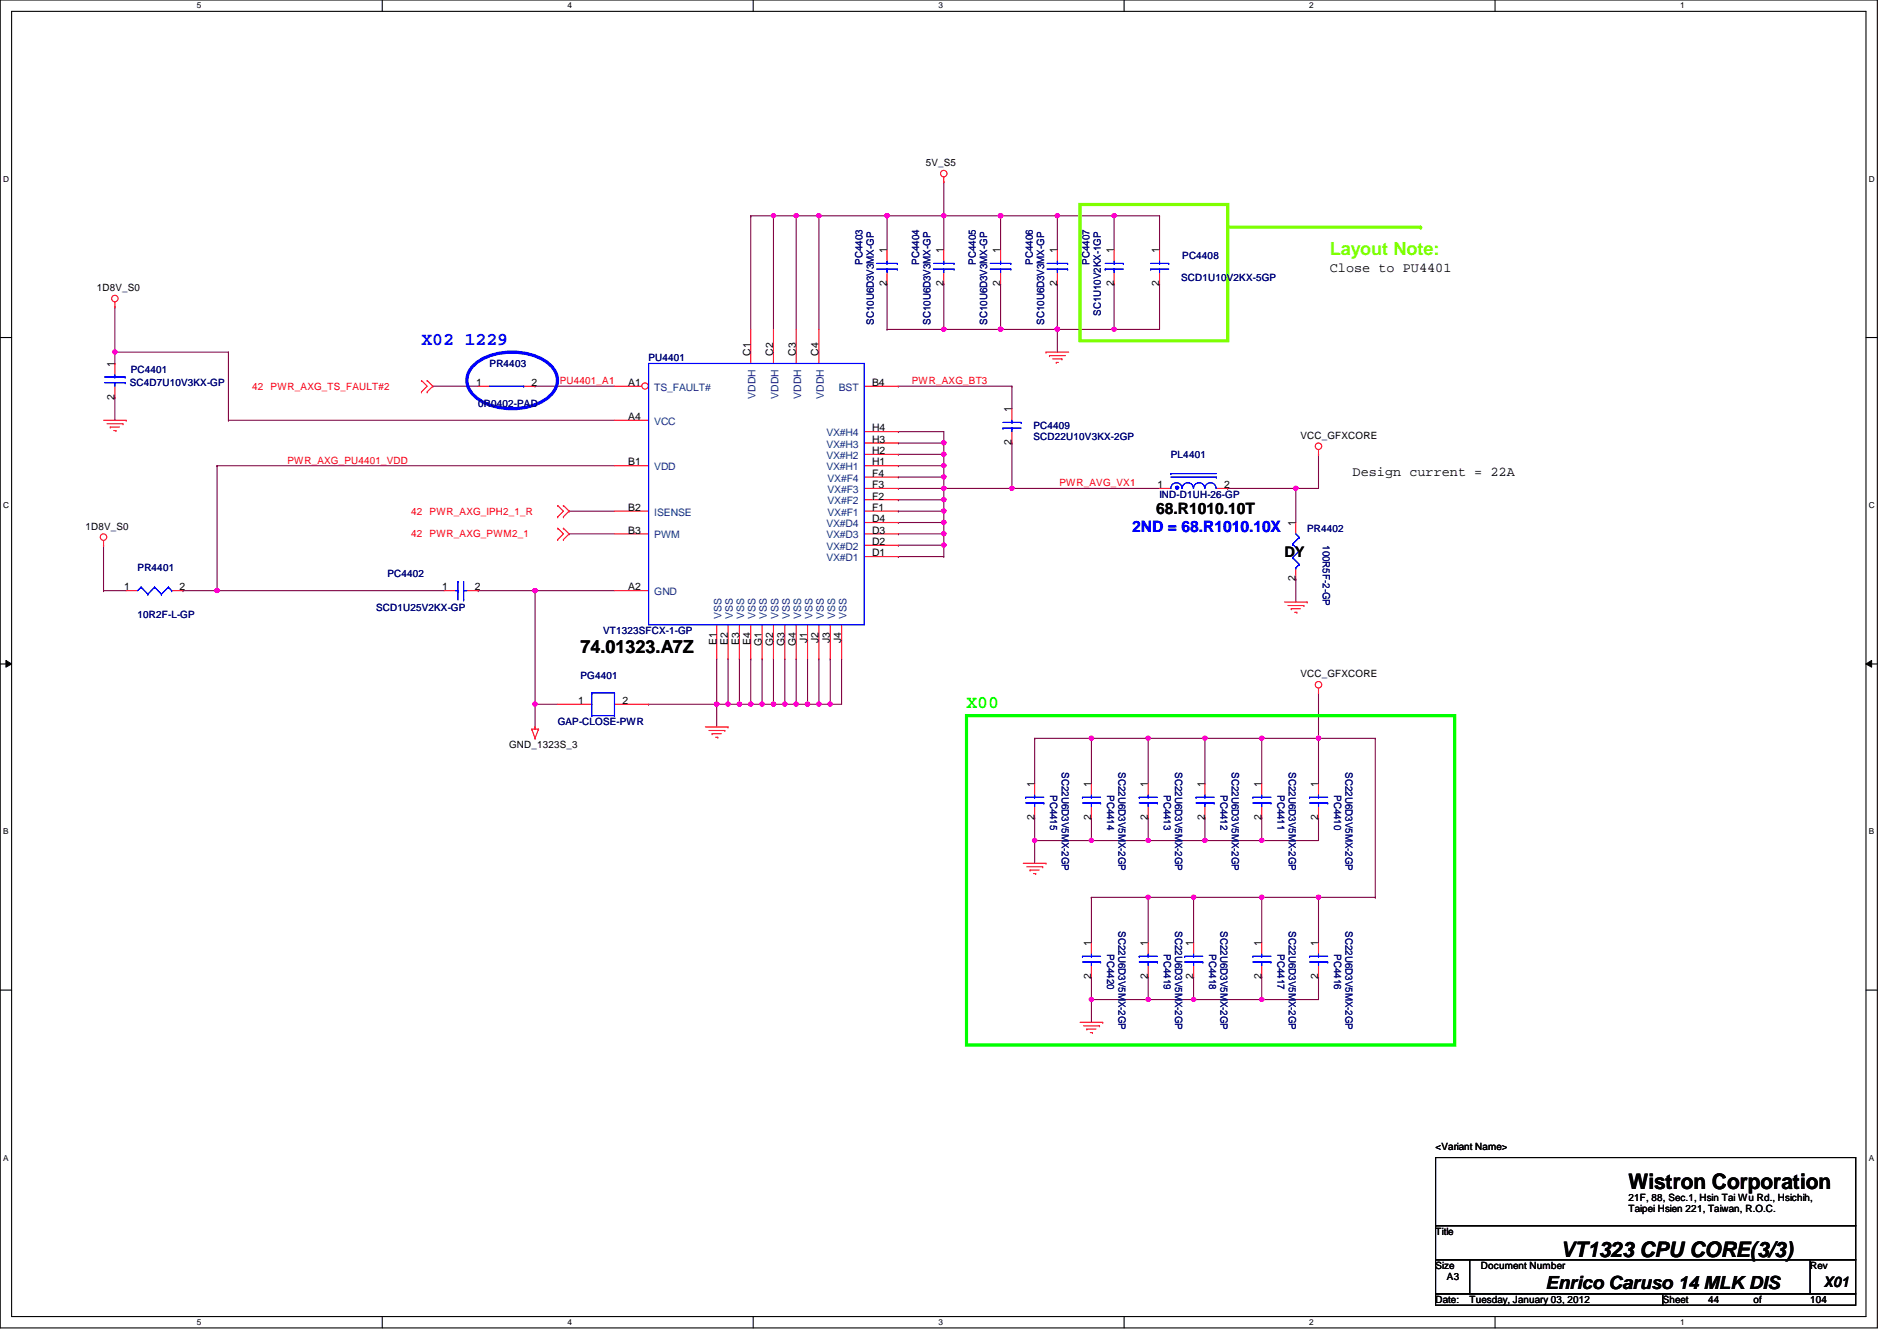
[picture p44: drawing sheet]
<svg xmlns="http://www.w3.org/2000/svg" width="297mm" height="210mm" viewBox="0 0 297 210" stroke-linecap="round" stroke-linejoin="round" font-family="sans-serif">
<defs><g id="words">
<g font-size="3.3">
<text x="255" y="186.1">Wistron Corporation</text>
<text x="244.3" y="196.7">VT1323 CPU CORE(3/3)</text>
</g>
<text font-size="2.8" fill="#80ff00" x="208.2" y="40">Layout Note:</text>
<text font-size="2.8" fill="#00f" x="66" y="53.9">X02 1229</text>
<g font-size="2.8">
<text x="90.9" y="102.2">74.01323.A7Z</text>
<text x="242" y="201.7">Enrico Caruso 14 MLK DIS</text>
</g>
<text font-size="2.8" fill="#0f0" x="151.3" y="110.8">X00</text>
<text font-size="2.5" fill="#00f" x="177.3" y="83.3">2ND = 68.R1010.10X</text>
<text font-size="2.5" x="181.1" y="80.5">68.R1010.10T</text>
<g font-size="2.3">
<text x="201.1" y="87.1">DY</text>
<text x="285.6" y="201.4">X01</text>
</g>
<g font-size="2.1">
<text x="208.2" y="42.5">Close to PU4401</text>
<text x="211.8" y="74.5">Design current = 22A</text>
</g>
<g font-size="1.6">
<text x="144.9" y="26">5V_S5</text>
<text x="138.9" y="39.7" transform="rotate(-90 138.9 39.7)">1</text>
<text x="147.7" y="39.7" transform="rotate(-90 147.7 39.7)">1</text>
<text x="156.6" y="39.7" transform="rotate(-90 156.6 39.7)">1</text>
<text x="165.5" y="39.7" transform="rotate(-90 165.5 39.7)">1</text>
<text x="174.4" y="39.7" transform="rotate(-90 174.4 39.7)">1</text>
<text x="181.5" y="39.7" transform="rotate(-90 181.5 39.7)">1</text>
<text x="15.2" y="45.6">1D8V_S0</text>
<text x="138.9" y="44.8" transform="rotate(-90 138.9 44.8)">2</text>
<text x="147.7" y="44.8" transform="rotate(-90 147.7 44.8)">2</text>
<text x="156.6" y="44.8" transform="rotate(-90 156.6 44.8)">2</text>
<text x="165.5" y="44.8" transform="rotate(-90 165.5 44.8)">2</text>
<text x="174.4" y="44.8" transform="rotate(-90 174.4 44.8)">2</text>
<text x="181.5" y="44.8" transform="rotate(-90 181.5 44.8)">2</text>
<text x="17.9" y="57.4" transform="rotate(-90 17.9 57.4)">1</text>
<text x="117.5" y="55.7" transform="rotate(-90 117.5 55.7)">C1</text>
<text x="121.1" y="55.7" transform="rotate(-90 121.1 55.7)">C2</text>
<text x="124.6" y="55.7" transform="rotate(-90 124.6 55.7)">C3</text>
<text x="128.2" y="55.7" transform="rotate(-90 128.2 55.7)">C4</text>
<text x="17.9" y="62.6" transform="rotate(-90 17.9 62.6)">2</text>
<text x="74.5" y="60.4">1</text>
<text x="83.2" y="60.4">2</text>
<text x="98.4" y="60.4">A1</text>
<text x="98.4" y="65.7">A4</text>
<text x="136.6" y="60.4">B4</text>
<text x="158.4" y="64.6" transform="rotate(-90 158.4 64.6)">1</text>
<text x="136.6" y="67.5">H4</text>
<text x="136.6" y="69.3">H3</text>
<text x="136.6" y="71.1">H2</text>
<text x="158.4" y="69.7" transform="rotate(-90 158.4 69.7)">2</text>
<text x="203.6" y="68.7">VCC_GFXCORE</text>
<text x="98.4" y="72.9">B1</text>
<text x="136.6" y="72.9">H1</text>
<text x="136.6" y="74.6">F4</text>
<text x="136.6" y="76.4">F3</text>
<text x="181.2" y="76.4">1</text>
<text x="191.7" y="76.4">2</text>
<text x="13.4" y="82.9">1D8V_S0</text>
<text x="98.4" y="80">B2</text>
<text x="98.4" y="83.5">B3</text>
<text x="136.6" y="78.2">F2</text>
<text x="136.6" y="80">F1</text>
<text x="136.6" y="81.7">D4</text>
<text x="136.6" y="83.5">D3</text>
<text x="202.9" y="82.3" transform="rotate(-90 202.9 82.3)">1</text>
<text x="136.6" y="85.3">D2</text>
<text x="136.6" y="87.1">D1</text>
<text x="19.4" y="92.4">1</text>
<text x="28.1" y="92.4">2</text>
<text x="69.2" y="92.4">1</text>
<text x="74.3" y="92.4">2</text>
<text x="98.4" y="92.4">A2</text>
<text x="202.9" y="91" transform="rotate(-90 202.9 91)">2</text>
<text x="112.2" y="101" transform="rotate(-90 112.2 101)">E1</text>
<text x="114" y="101" transform="rotate(-90 114 101)">E2</text>
<text x="115.7" y="101" transform="rotate(-90 115.7 101)">E3</text>
<text x="117.5" y="101" transform="rotate(-90 117.5 101)">E4</text>
<text x="119.3" y="101.2" transform="rotate(-90 119.3 101.2)">G1</text>
<text x="121.1" y="101.2" transform="rotate(-90 121.1 101.2)">G2</text>
<text x="122.8" y="101.2" transform="rotate(-90 122.8 101.2)">G3</text>
<text x="124.6" y="101.2" transform="rotate(-90 124.6 101.2)">G4</text>
<text x="126.4" y="100.7" transform="rotate(-90 126.4 100.7)">J1</text>
<text x="128.2" y="100.7" transform="rotate(-90 128.2 100.7)">J2</text>
<text x="130" y="100.7" transform="rotate(-90 130 100.7)">J3</text>
<text x="131.7" y="100.7" transform="rotate(-90 131.7 100.7)">J4</text>
<text x="203.6" y="106">VCC_GFXCORE</text>
<text x="90.5" y="110.2">1</text>
<text x="97.4" y="110.2">2</text>
<text x="79.7" y="117">GND_1323S_3</text>
<text x="162" y="123.2" transform="rotate(-90 162 123.2)">1</text>
<text x="170.9" y="123.2" transform="rotate(-90 170.9 123.2)">1</text>
<text x="179.7" y="123.2" transform="rotate(-90 179.7 123.2)">1</text>
<text x="188.6" y="123.2" transform="rotate(-90 188.6 123.2)">1</text>
<text x="197.5" y="123.2" transform="rotate(-90 197.5 123.2)">1</text>
<text x="206.4" y="123.2" transform="rotate(-90 206.4 123.2)">1</text>
<text x="162" y="128.4" transform="rotate(-90 162 128.4)">2</text>
<text x="170.9" y="128.4" transform="rotate(-90 170.9 128.4)">2</text>
<text x="179.7" y="128.4" transform="rotate(-90 179.7 128.4)">2</text>
<text x="188.6" y="128.4" transform="rotate(-90 188.6 128.4)">2</text>
<text x="197.5" y="128.4" transform="rotate(-90 197.5 128.4)">2</text>
<text x="206.4" y="128.4" transform="rotate(-90 206.4 128.4)">2</text>
<text x="170.9" y="148.1" transform="rotate(-90 170.9 148.1)">1</text>
<text x="179.7" y="148.1" transform="rotate(-90 179.7 148.1)">1</text>
<text x="186.9" y="148.1" transform="rotate(-90 186.9 148.1)">1</text>
<text x="197.5" y="148.1" transform="rotate(-90 197.5 148.1)">1</text>
<text x="206.4" y="148.1" transform="rotate(-90 206.4 148.1)">1</text>
<text x="170.9" y="153.2" transform="rotate(-90 170.9 153.2)">2</text>
<text x="179.7" y="153.2" transform="rotate(-90 179.7 153.2)">2</text>
<text x="186.9" y="153.2" transform="rotate(-90 186.9 153.2)">2</text>
<text x="197.5" y="153.2" transform="rotate(-90 197.5 153.2)">2</text>
<text x="206.4" y="153.2" transform="rotate(-90 206.4 153.2)">2</text>
<text x="224.8" y="180">&lt;Variant Name&gt;</text>
<text x="255" y="188">21F, 88, Sec.1, Hsin Tai Wu Rd., Hsichih,</text>
<text x="255" y="189.8">Taipei Hsien 221, Taiwan, R.O.C.</text>
<text x="224.8" y="193.3">Title</text>
<text x="224.8" y="198.6">Size</text>
<text x="224.8" y="204">Date:</text>
<text x="226.6" y="200.4">A3</text>
<text x="230.1" y="204">Tuesday, January 03, 2012</text>
<text x="231.9" y="198.6">Document Number</text>
<text x="260.3" y="204">Sheet</text>
<text x="267.5" y="204">44</text>
<text x="274.6" y="204">of</text>
<text x="283.5" y="198.6">Rev</text>
<text x="283.5" y="204">104</text>
</g>
<g font-size="1.6" fill="#000080">
<text x="135" y="41.4" transform="rotate(-90 135 41.4)">PC4403</text>
<text x="143.9" y="41.4" transform="rotate(-90 143.9 41.4)">PC4404</text>
<text x="152.8" y="41.4" transform="rotate(-90 152.8 41.4)">PC4405</text>
<text x="161.7" y="41.4" transform="rotate(-90 161.7 41.4)">PC4406</text>
<text x="170.6" y="41.4" transform="rotate(-90 170.6 41.4)">PC4407</text>
<text x="185.1" y="40.6">PC4408</text>
<text x="185" y="43.9">SCD1U10V2KX-5GP</text>
<text x="136.8" y="50.8" transform="rotate(-90 136.8 50.8)">SC10U6D3V3MX-GP</text>
<text x="145.7" y="50.8" transform="rotate(-90 145.7 50.8)">SC10U6D3V3MX-GP</text>
<text x="154.6" y="50.8" transform="rotate(-90 154.6 50.8)">SC10U6D3V3MX-GP</text>
<text x="163.5" y="50.8" transform="rotate(-90 163.5 50.8)">SC10U6D3V3MX-GP</text>
<text x="172.4" y="49.4" transform="rotate(-90 172.4 49.4)">SC1U10V2KX-1GP</text>
<text x="20.5" y="58.3">PC4401</text>
<text x="76.7" y="57.4">PR4403</text>
<text x="101.6" y="56.6">PU4401</text>
<text x="20.3" y="60.5">SC4D7U10V3KX-GP</text>
<text x="74.9" y="63.7">0R0402-PAD</text>
<text x="161.8" y="67.2">PC4409</text>
<text x="161.8" y="68.8">SCD22U10V3KX-2GP</text>
<text x="183.3" y="71.7">PL4401</text>
<text x="181.6" y="77.9">IND-D1UH-26-GP</text>
<text x="204.7" y="83.2">PR4402</text>
<text x="21.5" y="89.5">PR4401</text>
<text x="207.1" y="85.3" transform="rotate(90 207.1 85.3)">100R5F-2-GP</text>
<text x="58.9" y="95.7">SCD1U25V2KX-GP</text>
<text x="60.7" y="90.3">PC4402</text>
<text x="21.5" y="96.7">10R2F-L-GP</text>
<text x="94.4" y="99.2">VT1323SFCX-1-GP</text>
<text x="90.9" y="106.3">PG4401</text>
<text x="87.3" y="113.5">GAP-CLOSE-PWR</text>
<text x="164.5" y="124.5" transform="rotate(90 164.5 124.5)">PC4415</text>
<text x="166.2" y="120.9" transform="rotate(90 166.2 120.9)">SC22U6D3V5MX-2GP</text>
<text x="173.4" y="124.5" transform="rotate(90 173.4 124.5)">PC4414</text>
<text x="175.1" y="120.9" transform="rotate(90 175.1 120.9)">SC22U6D3V5MX-2GP</text>
<text x="182.2" y="124.5" transform="rotate(90 182.2 124.5)">PC4413</text>
<text x="184" y="120.9" transform="rotate(90 184 120.9)">SC22U6D3V5MX-2GP</text>
<text x="191.1" y="124.5" transform="rotate(90 191.1 124.5)">PC4412</text>
<text x="192.9" y="120.9" transform="rotate(90 192.9 120.9)">SC22U6D3V5MX-2GP</text>
<text x="200" y="124.5" transform="rotate(90 200 124.5)">PC4411</text>
<text x="201.8" y="120.9" transform="rotate(90 201.8 120.9)">SC22U6D3V5MX-2GP</text>
<text x="208.9" y="124.5" transform="rotate(90 208.9 124.5)">PC4410</text>
<text x="210.7" y="120.9" transform="rotate(90 210.7 120.9)">SC22U6D3V5MX-2GP</text>
<text x="173.4" y="149.4" transform="rotate(90 173.4 149.4)">PC4420</text>
<text x="175.1" y="145.8" transform="rotate(90 175.1 145.8)">SC22U6D3V5MX-2GP</text>
<text x="182.2" y="149.4" transform="rotate(90 182.2 149.4)">PC4419</text>
<text x="184" y="145.8" transform="rotate(90 184 145.8)">SC22U6D3V5MX-2GP</text>
<text x="189.4" y="149.4" transform="rotate(90 189.4 149.4)">PC4418</text>
<text x="191.1" y="145.8" transform="rotate(90 191.1 145.8)">SC22U6D3V5MX-2GP</text>
<text x="200" y="149.4" transform="rotate(90 200 149.4)">PC4417</text>
<text x="201.8" y="145.8" transform="rotate(90 201.8 145.8)">SC22U6D3V5MX-2GP</text>
<text x="208.9" y="149.4" transform="rotate(90 208.9 149.4)">PC4416</text>
<text x="210.7" y="145.8" transform="rotate(90 210.7 145.8)">SC22U6D3V5MX-2GP</text>
</g>
<g font-size="1.6" fill="#f00">
<text x="39.5" y="61">42</text>
<text x="42.4" y="61">PWR_AXG_TS_FAULT#2</text>
<text x="87.7" y="60.1">PU4401_A1</text>
<text x="142.8" y="60.1">PWR_AXG_BT3</text>
<text x="45" y="72.6">PWR_AXG_PU4401_VDD</text>
<text x="165.9" y="76.1">PWR_AVG_VX1</text>
<text x="64.4" y="80.6">42</text>
<text x="67.3" y="80.6">PWR_AXG_IPH2_1_R</text>
<text x="64.4" y="84.1">42</text>
<text x="67.3" y="84.1">PWR_AXG_PWM2_1</text>
</g>
<g font-size="1.6" fill="#004080">
<text x="102.4" y="61.2">TS_FAULT#</text>
<text x="118.3" y="62.4" transform="rotate(-90 118.3 62.4)">VDDH</text>
<text x="121.9" y="62.4" transform="rotate(-90 121.9 62.4)">VDDH</text>
<text x="125.4" y="62.4" transform="rotate(-90 125.4 62.4)">VDDH</text>
<text x="129" y="62.4" transform="rotate(-90 129 62.4)">VDDH</text>
<text x="131.4" y="61.2">BST</text>
<text x="102.4" y="66.5">VCC</text>
<text x="129.4" y="68.3">VX#H4</text>
<text x="129.4" y="70.1">VX#H3</text>
<text x="129.4" y="71.8">VX#H2</text>
<text x="102.4" y="73.6">VDD</text>
<text x="129.4" y="73.6">VX#H1</text>
<text x="129.6" y="75.4">VX#F4</text>
<text x="129.6" y="77.2">VX#F3</text>
<text x="102.4" y="80.7">ISENSE</text>
<text x="129.4" y="82.5">VX#D4</text>
<text x="129.6" y="79">VX#F2</text>
<text x="129.6" y="80.7">VX#F1</text>
<text x="102.4" y="84.3">PWM</text>
<text x="129.4" y="84.3">VX#D3</text>
<text x="129.4" y="86.1">VX#D2</text>
<text x="129.4" y="87.8">VX#D1</text>
<text x="102.4" y="93.2">GND</text>
<text x="113" y="96.9" transform="rotate(-90 113 96.9)">VSS</text>
<text x="114.8" y="96.9" transform="rotate(-90 114.8 96.9)">VSS</text>
<text x="116.5" y="96.9" transform="rotate(-90 116.5 96.9)">VSS</text>
<text x="118.3" y="96.9" transform="rotate(-90 118.3 96.9)">VSS</text>
<text x="120.1" y="96.9" transform="rotate(-90 120.1 96.9)">VSS</text>
<text x="121.9" y="96.9" transform="rotate(-90 121.9 96.9)">VSS</text>
<text x="123.7" y="96.9" transform="rotate(-90 123.7 96.9)">VSS</text>
<text x="125.4" y="96.9" transform="rotate(-90 125.4 96.9)">VSS</text>
<text x="127.2" y="96.9" transform="rotate(-90 127.2 96.9)">VSS</text>
<text x="129" y="96.9" transform="rotate(-90 129 96.9)">VSS</text>
<text x="130.8" y="96.9" transform="rotate(-90 130.8 96.9)">VSS</text>
<text x="132.5" y="96.9" transform="rotate(-90 132.5 96.9)">VSS</text>
</g>
<g font-size="1.3">
<text x="30.8" y="1.3">5</text>
<text x="88.9" y="1.3">4</text>
<text x="146.9" y="1.3">3</text>
<text x="205" y="1.3">2</text>
<text x="263.1" y="1.3">1</text>
<text x=".5" y="28.4">D</text>
<text x="292.6" y="28.4">D</text>
<text x=".5" y="79.5">C</text>
<text x="292.6" y="79.5">C</text>
<text x=".5" y="130.6">B</text>
<text x="292.6" y="130.6">B</text>
<text x=".5" y="181.7">A</text>
<text x="292.6" y="181.7">A</text>
<text x="30.8" y="207.4">5</text>
<text x="88.9" y="207.4">4</text>
<text x="146.9" y="207.4">3</text>
<text x="205" y="207.4">2</text>
<text x="263.1" y="207.4">1</text>
</g>
</g></defs>
<path d="M0 0h294v207.9h-294zM1.8 1.8h290.4v204.3h-290.4z" fill="none" stroke="#000" stroke-width=".17"/>
<g fill="#fff">
<path d="M30.8 .2h.7v1.4h-.7z"/>
<path d="M30.8 206.2h.7v1.4h-.7z"/>
</g>
<path d="M59.9 0v1.8M59.9 206.1v1.8" fill="none" stroke="#000" stroke-width=".17"/>
<g fill="#fff">
<path d="M88.9 .2h.6v1.4h-.6z"/>
<path d="M88.9 206.2h.6v1.4h-.6z"/>
</g>
<path d="M117.9 0v1.8M117.9 206.1v1.8" fill="none" stroke="#000" stroke-width=".17"/>
<g fill="#fff">
<path d="M146.9 .2h.7v1.4h-.7z"/>
<path d="M146.9 206.2h.7v1.4h-.7z"/>
</g>
<path d="M176 0v1.8M176 206.1v1.8" fill="none" stroke="#000" stroke-width=".17"/>
<g fill="#fff">
<path d="M205 .2h.7v1.4h-.7z"/>
<path d="M205 206.2h.7v1.4h-.7z"/>
</g>
<path d="M234.1 0v1.8M234.1 206.1v1.8" fill="none" stroke="#000" stroke-width=".17"/>
<g fill="#fff">
<path d="M263.1 .2h.7v1.4h-.7z"/>
<path d="M263.1 206.2h.7v1.4h-.7z"/>
<path d="M.5 27.3h.9v1.4h-.9z"/>
<path d="M292.6 27.3h.9v1.4h-.9z"/>
<path d="M.5 78.4h.9v1.4h-.9z"/>
<path d="M292.6 78.4h.9v1.4h-.9z"/>
</g>
<path d="M0 52.8h1.8M292.2 52.8h1.8" fill="none" stroke="#000" stroke-width=".17"/>
<g fill="#fff">
<path d="M.5 129.5h.8v1.4h-.8z"/>
<path d="M292.6 129.5h.9v1.4h-.9z"/>
</g>
<path d="M0 103.9h1.8M292.2 103.9h1.8" fill="none" stroke="#000" stroke-width=".17"/>
<path d="M.9 103.4l.9 .5-.9 .5zM292.2 103.9l.9-.5v1z" fill="#000"/>
<path d="M.9 103.4l.9 .5-.9 .5zM292.2 103.9l.9-.5v1z" fill="none" stroke="#000" stroke-width=".16"/>
<g fill="#fff">
<path d="M.5 180.5h.8v1.4h-.8z"/>
<path d="M292.6 180.5h.9v1.4h-.9z"/>
</g>
<path d="M0 155h1.8M292.2 155h1.8" fill="none" stroke="#000" stroke-width=".17"/>
<path d="M162 131.6h.1M170.9 128h.1M170.9 128v3.6h-8.9M179.8 131.6h.1M188.7 131.6h.1M197.6 131.6h.1M197.6 128h.1M197.6 128v3.6M206.5 128h.1M206.5 128v3.6h-26.7M206.5 140.5h.1M206.5 140.5h8.8" fill="none" stroke="#800040" stroke-width=".17"/>
<circle cx="197.6" cy="131.5" r=".33" fill="#f0f"/>
<circle cx="197.6" cy="131.5" r=".33" fill="none" stroke="#f0f" stroke-width=".17"/>
<circle cx="188.7" cy="131.5" r=".33" fill="#f0f"/>
<circle cx="188.7" cy="131.5" r=".33" fill="none" stroke="#f0f" stroke-width=".17"/>
<path d="M162 128h.1M162 128v3.6" fill="none" stroke="#800040" stroke-width=".17"/>
<circle cx="162" cy="131.5" r=".33" fill="#f0f"/>
<circle cx="162" cy="131.5" r=".33" fill="none" stroke="#f0f" stroke-width=".17"/>
<path d="M162 115.6h.1M162 115.6v7.1M179.8 115.6h.1M179.8 115.6v7.1M197.6 115.6h.1M197.6 115.6v7.1M206.5 115.6h.1M206.5 115.6v7.1M188.7 128h.1M188.7 128v3.6" fill="none" stroke="#800040" stroke-width=".17"/>
<circle cx="179.8" cy="115.5" r=".33" fill="#f0f"/>
<circle cx="179.8" cy="115.5" r=".33" fill="none" stroke="#f0f" stroke-width=".17"/>
<path d="M179.8 115.6h.1M179.8 115.6h8.9M188.7 115.6h.1M188.7 115.6v7.1M170.9 131.6h.1M179.8 128h.1M179.8 128v3.6h-8.9" fill="none" stroke="#800040" stroke-width=".17"/>
<circle cx="179.8" cy="131.5" r=".33" fill="#f0f"/>
<circle cx="179.8" cy="131.5" r=".33" fill="none" stroke="#f0f" stroke-width=".17"/>
<circle cx="170.9" cy="131.5" r=".33" fill="#f0f"/>
<circle cx="170.9" cy="131.5" r=".33" fill="none" stroke="#f0f" stroke-width=".17"/>
<path d="M197.6 115.6h.1M197.6 115.6h17.7M206.5 115.6h.1M206.5 108.5v7.1M215.3 115.6h.1M162 131.6h.1M162 131.6v3.5" fill="none" stroke="#800040" stroke-width=".17"/>
<circle cx="206.5" cy="115.5" r=".33" fill="#f0f"/>
<circle cx="206.5" cy="115.5" r=".33" fill="none" stroke="#f0f" stroke-width=".17"/>
<circle cx="197.6" cy="115.5" r=".33" fill="#f0f"/>
<circle cx="197.6" cy="115.5" r=".33" fill="none" stroke="#f0f" stroke-width=".17"/>
<path d="M162 115.6h.1M162 115.6h17.8M170.9 115.6h.1M188.7 115.6h.1M188.7 115.6h8.9" fill="none" stroke="#800040" stroke-width=".17"/>
<circle cx="188.7" cy="115.5" r=".33" fill="#f0f"/>
<circle cx="188.7" cy="115.5" r=".33" fill="none" stroke="#f0f" stroke-width=".17"/>
<path d="M170.9 115.6h.1M170.9 115.6v7.1" fill="none" stroke="#800040" stroke-width=".17"/>
<circle cx="170.9" cy="115.5" r=".33" fill="#f0f"/>
<circle cx="170.9" cy="115.5" r=".33" fill="none" stroke="#f0f" stroke-width=".17"/>
<path d="M174.5 33.8h.1M174.5 33.8h7.1M67.8 60.5h.1M67.8 60.5h7.1M28.7 92.5h.1M28.7 92.5h40.9M34 92.5h.1M215.3 115.6v24.9M215.3 140.5h.1" fill="none" stroke="#800040" stroke-width=".17"/>
<circle cx="174.5" cy="33.8" r=".33" fill="#f0f"/>
<circle cx="174.5" cy="33.8" r=".33" fill="none" stroke="#f0f" stroke-width=".17"/>
<path d="M147.8 33.8h.1M147.8 33.8h8.9" fill="none" stroke="#800040" stroke-width=".17"/>
<circle cx="156.7" cy="33.8" r=".33" fill="#f0f"/>
<circle cx="156.7" cy="33.8" r=".33" fill="none" stroke="#f0f" stroke-width=".17"/>
<circle cx="147.8" cy="33.8" r=".33" fill="#f0f"/>
<circle cx="147.8" cy="33.8" r=".33" fill="none" stroke="#f0f" stroke-width=".17"/>
<path d="M202.9 76.5h.1M202.9 76.5h3.6M202.9 76.5v5.3M101.6 110.2h.1M101.6 110.2h10.6" fill="none" stroke="#800040" stroke-width=".17"/>
<circle cx="202.9" cy="76.4" r=".33" fill="#f0f"/>
<circle cx="202.9" cy="76.4" r=".33" fill="none" stroke="#f0f" stroke-width=".17"/>
<path d="M34 72.9h.1M34 72.9v19.6M74.9 92.5h.1M74.9 92.5h8.9M119.3 103.1h.1M119.3 103.1v7.1M121.1 103.1h.1M121.1 103.1v7.1M131.8 103.1h.1M131.8 103.1v7.1" fill="none" stroke="#800040" stroke-width=".17"/>
<circle cx="34" cy="92.4" r=".33" fill="#f0f"/>
<circle cx="34" cy="92.4" r=".33" fill="none" stroke="#f0f" stroke-width=".17"/>
<path d="M138.9 51.6h.1M138.9 51.6h8.9M174.5 51.6h.1M174.5 51.6h7.1" fill="none" stroke="#800040" stroke-width=".17"/>
<circle cx="174.5" cy="51.5" r=".33" fill="#f0f"/>
<circle cx="174.5" cy="51.5" r=".33" fill="none" stroke="#f0f" stroke-width=".17"/>
<path d="M156.7 51.6h.1M156.7 51.6h8.9" fill="none" stroke="#800040" stroke-width=".17"/>
<circle cx="156.7" cy="51.5" r=".33" fill="#f0f"/>
<circle cx="156.7" cy="51.5" r=".33" fill="none" stroke="#f0f" stroke-width=".17"/>
<path d="M112.2 110.2h.1M112.2 110.2h1.8M122.9 103.1h.1M122.9 103.1v7.1M124.7 103.1h.1M124.7 103.1v7.1M126.4 103.1h.1M126.4 103.1v7.1" fill="none" stroke="#800040" stroke-width=".17"/>
<circle cx="112.2" cy="110.2" r=".33" fill="#f0f"/>
<circle cx="112.2" cy="110.2" r=".33" fill="none" stroke="#f0f" stroke-width=".17"/>
<path d="M112.2 103.1h.1M112.2 103.1v7.1M114 103.1h.1M114 103.1v7.1M115.8 103.1h.1M115.8 103.1v7.1" fill="none" stroke="#800040" stroke-width=".17"/>
<circle cx="115.8" cy="110.2" r=".33" fill="#f0f"/>
<circle cx="115.8" cy="110.2" r=".33" fill="none" stroke="#f0f" stroke-width=".17"/>
<path d="M117.6 103.1h.1M117.6 103.1v7.1M122.9 110.2h.1M122.9 110.2h1.8" fill="none" stroke="#800040" stroke-width=".17"/>
<circle cx="122.9" cy="110.2" r=".33" fill="#f0f"/>
<circle cx="122.9" cy="110.2" r=".33" fill="none" stroke="#f0f" stroke-width=".17"/>
<path d="M147.8 76.5h.1M158.5 69.3h.1M158.5 69.3v7.2h-10.7" fill="none" stroke="#800040" stroke-width=".17"/>
<circle cx="158.5" cy="76.4" r=".33" fill="#f0f"/>
<circle cx="158.5" cy="76.4" r=".33" fill="none" stroke="#f0f" stroke-width=".17"/>
<path d="M115.8 110.2h.1M115.8 110.2h1.8M121.1 110.2h.1M121.1 110.2h1.8" fill="none" stroke="#800040" stroke-width=".17"/>
<circle cx="121.1" cy="110.2" r=".33" fill="#f0f"/>
<circle cx="121.1" cy="110.2" r=".33" fill="none" stroke="#f0f" stroke-width=".17"/>
<path d="M117.6 110.2h.1M117.6 110.2h1.7" fill="none" stroke="#800040" stroke-width=".17"/>
<circle cx="117.6" cy="110.2" r=".33" fill="#f0f"/>
<circle cx="117.6" cy="110.2" r=".33" fill="none" stroke="#f0f" stroke-width=".17"/>
<g fill="none" stroke="#800040" stroke-width=".17">
<path d="M18 56.9h.1M18 55.1v1.8M140.7 60.5h.1M140.7 60.5h17.8M16.2 92.5h.1M16.2 85.3h.1M16.2 92.5h3.6M16.2 85.3v7.2M124.7 110.2h.1M124.7 110.2h1.7M128.2 103.1h.1M128.2 103.1v7.1"/>
<path d="M130 103.1h.1M130 103.1v7.1"/>
</g>
<circle cx="124.7" cy="110.2" r=".33" fill="#f0f"/>
<circle cx="124.7" cy="110.2" r=".33" fill="none" stroke="#f0f" stroke-width=".17"/>
<path d="M130 110.2h.1M130 110.2h1.8" fill="none" stroke="#800040" stroke-width=".17"/>
<circle cx="130" cy="110.2" r=".33" fill="#f0f"/>
<circle cx="130" cy="110.2" r=".33" fill="none" stroke="#f0f" stroke-width=".17"/>
<path d="M126.4 110.2h.1M126.4 110.2h1.8" fill="none" stroke="#800040" stroke-width=".17"/>
<circle cx="126.5" cy="110.2" r=".33" fill="#f0f"/>
<circle cx="126.5" cy="110.2" r=".33" fill="none" stroke="#f0f" stroke-width=".17"/>
<g fill="none" stroke="#800040" stroke-width=".17">
<path d="M147.8 33.8h.1M147.8 33.8v5.3M18 48h.1M18 48v7.1M18 62.2h.1M18 62.2v3.6M35.8 65.8h.1M35.8 65.8h60.4M83.8 60.5h.1M83.8 60.5h12.4M140.7 67.6h.1M140.7 67.6h7.1"/>
<path d="M158.5 76.5h.1M158.5 60.5h.1M158.5 76.5h23.1M158.5 60.5v3.5M83.8 92.5h.1M83.8 92.5h12.4"/>
</g>
<circle cx="83.8" cy="92.4" r=".33" fill="#f0f"/>
<circle cx="83.8" cy="92.4" r=".33" fill="none" stroke="#f0f" stroke-width=".17"/>
<path d="M83.8 92.5h.1M83.8 92.5v17.7" fill="none" stroke="#800040" stroke-width=".17"/>
<circle cx="83.8" cy="110.2" r=".33" fill="#f0f"/>
<circle cx="83.8" cy="110.2" r=".33" fill="none" stroke="#f0f" stroke-width=".17"/>
<path d="M18 55.1h.1M18 55.1h17.8M89.1 80h.1M89.1 83.6h.1M89.1 80h7.1M89.1 83.6h7.1M112.2 110.2h.1M112.2 110.2v3.6" fill="none" stroke="#800040" stroke-width=".17"/>
<circle cx="18" cy="55.1" r=".33" fill="#f0f"/>
<circle cx="18" cy="55.1" r=".33" fill="none" stroke="#f0f" stroke-width=".17"/>
<path d="M35.8 55.1h.1M35.8 55.1v10.7M140.7 71.1h.1M140.7 71.1h7.1v1.8M147.8 72.9h.1" fill="none" stroke="#800040" stroke-width=".17"/>
<circle cx="147.8" cy="72.9" r=".33" fill="#f0f"/>
<circle cx="147.8" cy="72.9" r=".33" fill="none" stroke="#f0f" stroke-width=".17"/>
<path d="M140.7 72.9h.1M140.7 72.9h7.1v1.8M147.8 74.7h.1" fill="none" stroke="#800040" stroke-width=".17"/>
<circle cx="147.8" cy="74.6" r=".33" fill="#f0f"/>
<circle cx="147.8" cy="74.6" r=".33" fill="none" stroke="#f0f" stroke-width=".17"/>
<path d="M140.7 69.3h.1M140.7 69.3h7.1M147.8 69.3h.1M147.8 67.6v1.7" fill="none" stroke="#800040" stroke-width=".17"/>
<circle cx="147.8" cy="69.3" r=".33" fill="#f0f"/>
<circle cx="147.8" cy="69.3" r=".33" fill="none" stroke="#f0f" stroke-width=".17"/>
<path d="M128.2 110.2h.1M128.2 110.2h1.8" fill="none" stroke="#800040" stroke-width=".17"/>
<circle cx="128.2" cy="110.2" r=".33" fill="#f0f"/>
<circle cx="128.2" cy="110.2" r=".33" fill="none" stroke="#f0f" stroke-width=".17"/>
<path d="M114 110.2h.1M114 110.2h1.8" fill="none" stroke="#800040" stroke-width=".17"/>
<circle cx="114" cy="110.2" r=".33" fill="#f0f"/>
<circle cx="114" cy="110.2" r=".33" fill="none" stroke="#f0f" stroke-width=".17"/>
<path d="M140.7 74.7h.1M140.7 74.7h7.1v1.8M147.8 76.5h.1" fill="none" stroke="#800040" stroke-width=".17"/>
<circle cx="147.8" cy="76.4" r=".33" fill="#f0f"/>
<circle cx="147.8" cy="76.4" r=".33" fill="none" stroke="#f0f" stroke-width=".17"/>
<path d="M140.7 76.5h.1M140.7 76.5h7.1v1.7M147.8 78.2h.1" fill="none" stroke="#800040" stroke-width=".17"/>
<circle cx="147.8" cy="78.2" r=".33" fill="#f0f"/>
<circle cx="147.8" cy="78.2" r=".33" fill="none" stroke="#f0f" stroke-width=".17"/>
<path d="M117.6 33.8h.1M117.6 33.8h3.5M128.2 33.8h.1M128.2 33.8v17.8" fill="none" stroke="#800040" stroke-width=".17"/>
<circle cx="128.2" cy="33.8" r=".33" fill="#f0f"/>
<circle cx="128.2" cy="33.8" r=".33" fill="none" stroke="#f0f" stroke-width=".17"/>
<path d="M140.7 78.2h.1M140.7 78.2h7.1M119.3 110.2h.1M119.3 110.2h1.8" fill="none" stroke="#800040" stroke-width=".17"/>
<circle cx="119.3" cy="110.2" r=".33" fill="#f0f"/>
<circle cx="119.3" cy="110.2" r=".33" fill="none" stroke="#f0f" stroke-width=".17"/>
<path d="M147.8 78.2v1.8M147.8 80h.1" fill="none" stroke="#800040" stroke-width=".17"/>
<circle cx="147.8" cy="80" r=".33" fill="#f0f"/>
<circle cx="147.8" cy="80" r=".33" fill="none" stroke="#f0f" stroke-width=".17"/>
<path d="M140.7 80h.1M140.7 80h7.1v1.8M147.8 81.8h.1" fill="none" stroke="#800040" stroke-width=".17"/>
<circle cx="147.8" cy="81.8" r=".33" fill="#f0f"/>
<circle cx="147.8" cy="81.8" r=".33" fill="none" stroke="#f0f" stroke-width=".17"/>
<path d="M140.7 81.8h.1M140.7 81.8h7.1v1.8M147.8 83.6h.1" fill="none" stroke="#800040" stroke-width=".17"/>
<circle cx="147.8" cy="83.5" r=".33" fill="#f0f"/>
<circle cx="147.8" cy="83.5" r=".33" fill="none" stroke="#f0f" stroke-width=".17"/>
<path d="M140.7 83.6h.1M140.7 83.6h7.1v1.7M147.8 85.3h.1" fill="none" stroke="#800040" stroke-width=".17"/>
<circle cx="147.8" cy="85.3" r=".33" fill="#f0f"/>
<circle cx="147.8" cy="85.3" r=".33" fill="none" stroke="#f0f" stroke-width=".17"/>
<g fill="none" stroke="#800040" stroke-width=".17">
<path d="M121.1 33.8h.1M121.1 33.8v17.8M124.7 33.8h.1M124.7 33.8h14.2M128.2 33.8h.1M165.6 33.8h.1M165.6 33.8v5.3M174.5 33.8h.1M174.5 33.8v5.3M165.6 51.6h.1M165.6 51.6v3.5M34 72.9h.1"/>
<path d="M34 72.9h62.2M140.7 85.3h.1M140.7 87.1h.1M140.7 85.3h7.1v1.8M140.7 87.1h7.1M147.8 87.1h.1"/>
</g>
<circle cx="165.6" cy="33.8" r=".33" fill="#f0f"/>
<circle cx="165.6" cy="33.8" r=".33" fill="none" stroke="#f0f" stroke-width=".17"/>
<path d="M138.9 44.4h.1M138.9 44.4v7.2M165.6 44.4h.1M165.6 44.4v7.2" fill="none" stroke="#800040" stroke-width=".17"/>
<circle cx="165.6" cy="51.5" r=".33" fill="#f0f"/>
<circle cx="165.6" cy="51.5" r=".33" fill="none" stroke="#f0f" stroke-width=".17"/>
<path d="M181.6 33.8h.1M181.6 33.8v5.3M147.8 51.6h.1M147.8 51.6h8.9" fill="none" stroke="#800040" stroke-width=".17"/>
<circle cx="156.7" cy="51.5" r=".33" fill="#f0f"/>
<circle cx="156.7" cy="51.5" r=".33" fill="none" stroke="#f0f" stroke-width=".17"/>
<circle cx="147.8" cy="51.5" r=".33" fill="#f0f"/>
<circle cx="147.8" cy="51.5" r=".33" fill="none" stroke="#f0f" stroke-width=".17"/>
<path d="M124.7 33.8h.1M124.7 33.8v17.8" fill="none" stroke="#800040" stroke-width=".17"/>
<circle cx="124.7" cy="33.8" r=".33" fill="#f0f"/>
<circle cx="124.7" cy="33.8" r=".33" fill="none" stroke="#f0f" stroke-width=".17"/>
<path d="M117.6 33.8h.1M117.6 33.8v17.8M121.1 33.8h.1M121.1 33.8h3.6" fill="none" stroke="#800040" stroke-width=".17"/>
<circle cx="121.1" cy="33.8" r=".33" fill="#f0f"/>
<circle cx="121.1" cy="33.8" r=".33" fill="none" stroke="#f0f" stroke-width=".17"/>
<path d="M165.6 51.6h.1M165.6 51.6h8.9" fill="none" stroke="#800040" stroke-width=".17"/>
<circle cx="165.6" cy="51.5" r=".33" fill="#f0f"/>
<circle cx="165.6" cy="51.5" r=".33" fill="none" stroke="#f0f" stroke-width=".17"/>
<path d="M156.7 33.8h.1M156.7 33.8h8.9" fill="none" stroke="#800040" stroke-width=".17"/>
<circle cx="156.7" cy="33.8" r=".33" fill="#f0f"/>
<circle cx="156.7" cy="33.8" r=".33" fill="none" stroke="#f0f" stroke-width=".17"/>
<path d="M147.8 44.4h.1M147.8 44.4v7.2M156.7 44.4h.1M156.7 44.4v7.2M174.5 44.4h.1M174.5 44.4v7.2M181.6 44.4h.1M181.6 44.4v7.2" fill="none" stroke="#800040" stroke-width=".17"/>
<circle cx="156.7" cy="51.5" r=".33" fill="#f0f"/>
<circle cx="156.7" cy="51.5" r=".33" fill="none" stroke="#f0f" stroke-width=".17"/>
<path d="M138.9 33.8h.1M138.9 33.8v5.3" fill="none" stroke="#800040" stroke-width=".17"/>
<circle cx="138.9" cy="33.8" r=".33" fill="#f0f"/>
<circle cx="138.9" cy="33.8" r=".33" fill="none" stroke="#f0f" stroke-width=".17"/>
<path d="M156.7 33.8h.1M156.7 33.8v5.3" fill="none" stroke="#800040" stroke-width=".17"/>
<circle cx="156.7" cy="33.8" r=".33" fill="#f0f"/>
<circle cx="156.7" cy="33.8" r=".33" fill="none" stroke="#f0f" stroke-width=".17"/>
<path d="M138.9 33.8h.1M147.8 28.4h.1M147.8 28.4v5.4h-8.9M192.2 76.5h.1M192.2 76.5h10.7" fill="none" stroke="#800040" stroke-width=".17"/>
<circle cx="138.9" cy="33.8" r=".33" fill="#f0f"/>
<circle cx="138.9" cy="33.8" r=".33" fill="none" stroke="#f0f" stroke-width=".17"/>
<g fill="none" stroke="#800040" stroke-width=".17">
<path d="M165.6 33.8h.1M165.6 33.8h8.9M206.5 71.1h.1M206.5 71.1v5.4M202.9 90.7h.1M202.9 90.7v3.5M83.8 110.2h.1M83.8 110.2v3.6M83.8 110.2h3.5M170.9 152.9h.1M170.9 152.9v3.6M186.9 156.5h.1"/>
<path d="M186.9 156.5h19.6M197.6 156.5h.1M197.6 152.9h.1M197.6 152.9v3.6"/>
</g>
<circle cx="197.6" cy="156.4" r=".33" fill="#f0f"/>
<circle cx="197.6" cy="156.4" r=".33" fill="none" stroke="#f0f" stroke-width=".17"/>
<circle cx="186.9" cy="156.4" r=".33" fill="#f0f"/>
<circle cx="186.9" cy="156.4" r=".33" fill="none" stroke="#f0f" stroke-width=".17"/>
<path d="M147.8 71.1h.1M147.8 69.3v1.8M170.9 156.5h.1M170.9 156.5v3.5M179.8 156.5h.1M186.9 152.9h.1M186.9 152.9v3.6h-7.1" fill="none" stroke="#800040" stroke-width=".17"/>
<circle cx="147.8" cy="71.1" r=".33" fill="#f0f"/>
<circle cx="147.8" cy="71.1" r=".33" fill="none" stroke="#f0f" stroke-width=".17"/>
<path d="M206.5 140.5h.1M206.5 140.5v7.1" fill="none" stroke="#800040" stroke-width=".17"/>
<circle cx="206.5" cy="140.4" r=".33" fill="#f0f"/>
<circle cx="206.5" cy="140.4" r=".33" fill="none" stroke="#f0f" stroke-width=".17"/>
<path d="M179.8 140.5h.1M179.8 140.5v7.1M197.6 140.5h.1M197.6 140.5v7.1" fill="none" stroke="#800040" stroke-width=".17"/>
<circle cx="179.8" cy="140.4" r=".33" fill="#f0f"/>
<circle cx="179.8" cy="140.4" r=".33" fill="none" stroke="#f0f" stroke-width=".17"/>
<path d="M170.9 156.5h.1M179.8 140.5h.1M179.8 152.9h.1M179.8 140.5h7.1M179.8 152.9v3.6h-8.9M186.9 140.5h.1M186.9 140.5v7.1" fill="none" stroke="#800040" stroke-width=".17"/>
<circle cx="179.8" cy="156.4" r=".33" fill="#f0f"/>
<circle cx="179.8" cy="156.4" r=".33" fill="none" stroke="#f0f" stroke-width=".17"/>
<circle cx="170.9" cy="156.4" r=".33" fill="#f0f"/>
<circle cx="170.9" cy="156.4" r=".33" fill="none" stroke="#f0f" stroke-width=".17"/>
<path d="M197.6 140.5h.1M197.6 140.5h8.9M206.5 152.9h.1M206.5 152.9v3.6" fill="none" stroke="#800040" stroke-width=".17"/>
<circle cx="197.6" cy="140.4" r=".33" fill="#f0f"/>
<circle cx="197.6" cy="140.4" r=".33" fill="none" stroke="#f0f" stroke-width=".17"/>
<path d="M170.9 140.5h.1M170.9 140.5h8.9M186.9 140.5h.1M186.9 140.5h10.7" fill="none" stroke="#800040" stroke-width=".17"/>
<circle cx="186.9" cy="140.4" r=".33" fill="#f0f"/>
<circle cx="186.9" cy="140.4" r=".33" fill="none" stroke="#f0f" stroke-width=".17"/>
<path d="M170.9 140.5h.1M170.9 140.5v7.1" fill="none" stroke="#800040" stroke-width=".17"/>
<g fill="none" stroke="#f00" stroke-width=".17">
<path d="M147.8 28.4h.1M147.8 27.7v.7M18 48h.1M18 47.3v.7M66 59.6h.1M66 59.6l.9 .9-.9 .8M66.9 59.6h.1M66.9 59.6l.9 .9-.9 .8M163.8 55.1h.1M163.8 55.1h3.5M164.3 55.7h.1M164.3 55.7h2.5"/>
<path d="M164.8 56.2h1.5M165.4 56.7h.1M165.4 56.7h.3M166.3 56.2h.1M16.2 65.8h3.6M16.8 66.3h2.5M17.3 66.8h.1M17.3 66.8h1.4M17.8 67.4h.4M18.2 67.4h.1M19.3 66.3h.1M19.8 65.8h.1"/>
<path d="M66 61.3h.1M66.9 61.3h.1M87.3 79.1h.1M87.3 79.1l.9 .9-.9 .9M88.2 79.1h.1M88.2 79.1l.9 .9-.9 .9M206.5 71.1h.1M206.5 70.4v.7M16.2 85.3h.1M16.2 84.6v.7M87.3 84.5h.1M87.3 82.7h.1"/>
<path d="M87.3 80.9h.1M87.3 82.7l.9 .9-.9 .9M88.2 82.7h.1M88.2 84.5h.1M88.2 80.9h.1M88.2 82.7l.9 .9-.9 .9M201.1 94.2h3.6M201.7 94.8h2.5M202.2 95.3h.1M202.2 95.3h1.4M202.7 95.8h.4M203.1 95.8h.1"/>
<path d="M204.2 94.8h.1M204.7 94.2h.1M83.3 114.1h.1M83.3 114.1h1M83.3 114.1l.5 1.5M83.8 113.8h.1M83.8 115.6h.1M83.8 113.8v.3M84.3 114.1h.1M84.3 114.1l-.5 1.5M110.4 113.8h3.6M111 114.3h2.5"/>
<path d="M111.5 114.9h.1M111.5 114.9h1.4M112.1 115.4h.3M112.4 115.4h.1M113.5 114.3h.1M114 113.8h.1M206.5 108.5h.1M206.5 107.7v.8M160.2 135.1h3.6M160.8 135.7h2.5M161.3 136.2h.1M161.3 136.2h1.4"/>
<path d="M161.8 136.7h.4M162.2 136.7h.1M163.3 135.7h.1M163.8 135.1h.1M169.1 160h3.6M169.7 160.6h2.5M170.2 161.1h.1M170.2 161.1h1.4M170.7 161.6h.4M171.1 161.6h.1M172.2 160.6h.1M172.7 160h.1"/>
<circle cx="147.8" cy="27.2" r=".51"/>
<circle cx="18" cy="46.7" r=".51"/>
<circle cx="206.5" cy="69.8" r=".51"/>
<circle cx="16.2" cy="84.1" r=".51"/>
<circle cx="206.5" cy="107.2" r=".51"/>
</g>
<path d="M224.8 181.2h65.8v10.7h-65.8zM224.8 191.9h65.8v5.3h-65.8zM224.8 197.2h5.3v5.3h-5.3zM230.1 197.2h53.4v5.3h-53.4zM283.5 197.2h7.1v5.3h-7.1zM224.8 202.5h35.5v1.8h-35.5zM260.3 202.5h30.3v1.8h-30.3z" fill="none" stroke="#000" stroke-width=".17"/>
<path d="M74.5 56.9a10.1 10.1 0 0 1 11.4 0 3.2 3.2 0 0 1 0 5.2 9.9 9.9 0 0 1-11.4 0 3.2 3.2 0 0 1 0-5.2z" fill="none" stroke="#00f" stroke-width=".51"/>
<path d="M151.3 112h76.5v51.6h-76.5z" fill="none" stroke="#0f0" stroke-width=".51"/>
<path d="M169.1 32h23.1v21.3h-23.1zM192.2 35.6h30.3" fill="none" stroke="#80ff00" stroke-width=".51"/>
<circle cx="222.5" cy="35.6" r=".25" fill="#80ff00"/>
<g fill="none" stroke="#f00" stroke-width=".17">
<path d="M138.9 39.1v1.8M147.8 39.1v1.8M156.7 39.1v1.8M165.6 39.1v1.8M181.6 39.1v1.8M18 56.9v1.8M138.9 42.7v1.7M147.8 42.7v1.7M156.7 42.7v1.7M165.6 42.7v1.7M181.6 42.7v1.7M18 60.5v1.7"/>
<path d="M74.9 60.5h1.8M82 60.5h1.8M158.5 64v1.8M158.5 67.6v1.7M19.8 92.5h1.7M26.9 92.5h1.8M69.6 92.5h1.7M73.1 92.5h1.8M202.9 81.8v1.8M202.9 88.9v1.8M87.3 110.2h5.4M96.2 110.2h5.4"/>
<path d="M162 122.7v1.8M162 126.2v1.8M179.8 122.7v1.8M179.8 126.2v1.8M188.7 122.7v1.8M188.7 126.2v1.8M206.5 122.7v1.8M206.5 126.2v1.8M170.9 147.6v1.8M170.9 151.1v1.8M186.9 147.6v1.8M186.9 151.1v1.8"/>
<path d="M197.6 147.6v1.8M197.6 151.1v1.8M206.5 147.6v1.8M206.5 151.1v1.8"/>
</g>
<g fill="none" stroke="#00f" stroke-width=".17">
<path d="M16.4 59.9h3.2M16.4 59h3.2M18 59h.1M18 59.9h.1M18 58.7v.3M18 59.9v.6M19.6 59.9h.1M19.6 59h.1M137.3 41.2h3.2M137.3 42.1h3.2M138.9 41.2h.1M138.9 42.1h.1"/>
<path d="M138.9 40.9v.3M138.9 42.1v.6M140.5 42.1h.1M140.5 41.2h.1M146.2 41.2h3.2M146.2 42.1h3.2M147.8 41.2h.1M147.8 42.1h.1M147.8 40.9v.3M147.8 42.1v.6M149.4 42.1h.1M149.4 41.2h.1"/>
<path d="M155.1 41.2h3.2M155.1 42.1h3.2M156.7 41.2h.1M156.7 42.1h.1M156.7 40.9v.3M156.7 42.1v.6M158.3 42.1h.1M158.3 41.2h.1M164 41.2h3.2M164 42.1h3.2M165.6 41.2h.1M165.6 42.1h.1"/>
<path d="M165.6 40.9v.3M165.6 42.1v.6M167.2 42.1h.1M167.2 41.2h.1M180.2 42.1h.1M180.2 41.2h2.8M180.2 42.1h2.8M181.6 41.2h.1M181.6 42.1h.1M181.6 40.9v.3M181.6 42.1v.6M183 41.2h.1"/>
<path d="M76.7 60.5h5.3M82 60.5h.1M157.1 67h.1M157.1 66.1h2.8M157.1 67h2.8M158.5 66.1h.1M158.5 67h.1M158.5 65.8v.3M158.5 67v.6M159.9 66.1h.1M22.1 91.9h.1M22.1 91.9l-.6 .6"/>
<path d="M22.1 91.9l1.1 1.1M23.2 93h.1M24.2 91.9h.1M24.2 91.9l-1 1.1M24.2 91.9l1.1 1.1M25.3 93h.1M26.4 91.9h.1M26.4 91.9l-1.1 1.1M26.4 91.9l.5 .6M26.9 92.5h.1M71.3 92.5h.4M71.7 92.5h.1"/>
<path d="M71.7 91h.1M71.7 91v2.9M72.6 92.5h.1M72.6 93.9h.1M72.6 92.5h.5M72.6 91v2.9M202.4 85.2h.1M202.4 87.3h.1M202.4 85.2l1.1 1M202.4 87.3l1.1 1M202.9 88.9h.1M202.9 83.6l.6 .5"/>
<path d="M203.5 84.1h.1M203.5 86.2h.1M203.5 88.3h.1M203.5 84.1l-1.1 1.1M203.5 86.2l-1.1 1.1M203.5 88.3l-.6 .6M92.7 108.5h.1M92.7 112h.1M92.7 108.5v3.5M92.7 108.5h3.5M92.7 112h3.5M96.2 108.5h.1"/>
<path d="M96.2 112h.1M96.2 108.5v3.5M160.6 124.8h.1M160.6 124.8h2.8M160.6 125.7h2.8M162 124.8h.1M162 125.7h.1M162 124.5v.3M162 125.7v.5M163.4 125.7h.1M178.4 124.8h.1M178.4 124.8h2.8"/>
<path d="M178.4 125.7h2.8M179.8 124.8h.1M179.8 125.7h.1M179.8 124.5v.3M179.8 125.7v.5M181.2 125.7h.1M187.3 124.8h.1M187.3 124.8h2.8M187.3 125.7h2.8M188.7 124.8h.1M188.7 125.7h.1M188.7 124.5v.3"/>
<path d="M188.7 125.7v.5M190.1 125.7h.1M205.1 124.8h.1M205.1 124.8h2.8M205.1 125.7h2.8M206.5 124.8h.1M206.5 125.7h.1M206.5 124.5v.3M206.5 125.7v.5M207.9 125.7h.1M169.5 149.7h.1M169.5 149.7h2.8"/>
<path d="M169.5 150.6h2.8M170.9 149.7h.1M170.9 150.6h.1M170.9 149.4v.3M170.9 150.6v.5M172.3 150.6h.1M185.5 149.7h.1M185.5 149.7h2.8M185.5 150.6h2.8M186.9 149.7h.1M186.9 150.6h.1M186.9 149.4v.3"/>
<path d="M186.9 150.6v.5M188.3 150.6h.1M196.2 149.7h.1M196.2 149.7h2.8M196.2 150.6h2.8M197.6 149.7h.1M197.6 150.6h.1M197.6 149.4v.3M197.6 150.6v.5M199 150.6h.1M205.1 149.7h.1M205.1 149.7h2.8"/>
<path d="M205.1 150.6h2.8M206.5 149.7h.1M206.5 150.6h.1M206.5 149.4v.3M206.5 150.6v.5M207.9 150.6h.1"/>
</g>
<circle cx="101" cy="60.4" r=".5" fill="#fff"/>
<g fill="none" stroke="#f00" stroke-width=".17">
<path d="M174.5 39.1v1.8M117.6 51.6v5.3M121.1 51.6v5.3M124.7 51.6v5.3M128.2 51.6v5.3M174.5 42.7v1.7M96.2 60.5h4.3M96.2 65.8h5.4M96.2 72.9h5.4M135.3 60.5h5.4M135.3 72.9h5.4M135.3 67.6h5.4"/>
<path d="M135.3 69.3h5.4M135.3 71.1h5.4M135.3 74.7h5.4M135.3 76.5h5.4M135.3 78.2h5.4M181.6 76.5h1.7M190.5 76.5h1.7M96.2 80h5.4M96.2 83.6h5.4M96.2 92.5h5.4M112.2 97.8v5.3M114 97.8v5.3"/>
<path d="M115.8 97.8v5.3M117.6 97.8v5.3M119.3 97.8v5.3M121.1 97.8v5.3M122.9 97.8v5.3M124.7 97.8v5.3M126.4 97.8v5.3M128.2 97.8v5.3M130 97.8v5.3M131.8 97.8v5.3M135.3 80h5.4M135.3 83.6h5.4"/>
<path d="M135.3 81.8h5.4M135.3 85.3h5.4M135.3 87.1h5.4M170.9 122.7v1.8M170.9 126.2v1.8M197.6 122.7v1.8M197.6 126.2v1.8M179.8 147.6v1.8M179.8 151.1v1.8"/>
<circle cx="101" cy="60.4" r=".5"/>
</g>
<g fill="none" stroke="#00f" stroke-width=".17">
<path d="M101.6 56.9h33.7v40.9h-33.7zM173.1 42.1h.1M173.1 41.2h2.8M173.1 42.1h2.8M174.5 41.2h.1M174.5 42.1h.1M174.5 40.9v.3M174.5 42.1v.6M175.9 41.2h.1M183.3 76.5a.87 .87 0 0 1 .9-.9 .87 .87 0 0 1 .9 .9M183.3 74.1h.1M183.3 74.7h7.2"/>
<path d="M183.3 74.1h7.2M185.1 76.5a.87 .87 0 0 1 .9-.9 .87 .87 0 0 1 .9 .9M186.9 76.5a.87 .87 0 0 1 .9-.9 .87 .87 0 0 1 .8 .9M188.7 76.5a.87 .87 0 0 1 .8-.9 .87 .87 0 0 1 .9 .9M190.5 74.7h.1M169.5 124.8h.1M169.5 124.8h2.8M169.5 125.7h2.8M170.9 124.8h.1M170.9 125.7h.1M170.9 124.5v.3M170.9 125.7v.5"/>
<path d="M172.3 125.7h.1M196.2 124.8h.1M196.2 124.8h2.8M196.2 125.7h2.8M197.6 124.8h.1M197.6 125.7h.1M197.6 124.5v.3M197.6 125.7v.5M199 125.7h.1M178.4 149.7h.1M178.4 149.7h2.8M178.4 150.6h2.8"/>
<path d="M179.8 149.7h.1M179.8 150.6h.1M179.8 149.4v.3M179.8 150.6v.5M181.2 150.6h.1"/>
</g>
<circle cx="184.3" cy="76.3" r=".25" fill="#00f"/>
<g fill="none" stroke="#00f" stroke-width=".17">
<path d="M183.3 76.5a.87 .87 0 0 1 .9-.9 .87 .87 0 0 1 .9 .9M183.3 74.1h.1M183.3 74.7h7.2M183.3 74.1h7.2M185.1 76.5a.87 .87 0 0 1 .9-.9 .87 .87 0 0 1 .9 .9M186.9 76.5a.87 .87 0 0 1 .9-.9 .87 .87 0 0 1 .8 .9M188.7 76.5a.87 .87 0 0 1 .8-.9 .87 .87 0 0 1 .9 .9M190.5 74.7h.1"/>
<circle cx="184.3" cy="76.3" r=".25"/>
</g>
<circle cx="184.3" cy="76.3" r=".25" fill="#00f"/>
<circle cx="184.3" cy="76.3" r=".25" fill="none" stroke="#00f" stroke-width=".17"/>
<circle cx="197.6" cy="131.5" r=".33" fill="#f0f"/>
<circle cx="197.6" cy="131.5" r=".33" fill="none" stroke="#f0f" stroke-width=".17"/>
<circle cx="188.7" cy="131.5" r=".33" fill="#f0f"/>
<circle cx="188.7" cy="131.5" r=".33" fill="none" stroke="#f0f" stroke-width=".17"/>
<circle cx="162" cy="131.5" r=".33" fill="#f0f"/>
<circle cx="162" cy="131.5" r=".33" fill="none" stroke="#f0f" stroke-width=".17"/>
<circle cx="179.8" cy="115.5" r=".33" fill="#f0f"/>
<circle cx="179.8" cy="115.5" r=".33" fill="none" stroke="#f0f" stroke-width=".17"/>
<circle cx="179.8" cy="131.5" r=".33" fill="#f0f"/>
<circle cx="179.8" cy="131.5" r=".33" fill="none" stroke="#f0f" stroke-width=".17"/>
<circle cx="170.9" cy="131.5" r=".33" fill="#f0f"/>
<circle cx="170.9" cy="131.5" r=".33" fill="none" stroke="#f0f" stroke-width=".17"/>
<circle cx="206.5" cy="115.5" r=".33" fill="#f0f"/>
<circle cx="206.5" cy="115.5" r=".33" fill="none" stroke="#f0f" stroke-width=".17"/>
<circle cx="197.6" cy="115.5" r=".33" fill="#f0f"/>
<circle cx="197.6" cy="115.5" r=".33" fill="none" stroke="#f0f" stroke-width=".17"/>
<circle cx="188.7" cy="115.5" r=".33" fill="#f0f"/>
<circle cx="188.7" cy="115.5" r=".33" fill="none" stroke="#f0f" stroke-width=".17"/>
<circle cx="170.9" cy="115.5" r=".33" fill="#f0f"/>
<circle cx="170.9" cy="115.5" r=".33" fill="none" stroke="#f0f" stroke-width=".17"/>
<circle cx="174.5" cy="33.8" r=".33" fill="#f0f"/>
<circle cx="174.5" cy="33.8" r=".33" fill="none" stroke="#f0f" stroke-width=".17"/>
<circle cx="156.7" cy="33.8" r=".33" fill="#f0f"/>
<circle cx="156.7" cy="33.8" r=".33" fill="none" stroke="#f0f" stroke-width=".17"/>
<circle cx="147.8" cy="33.8" r=".33" fill="#f0f"/>
<circle cx="147.8" cy="33.8" r=".33" fill="none" stroke="#f0f" stroke-width=".17"/>
<circle cx="202.9" cy="76.4" r=".33" fill="#f0f"/>
<circle cx="202.9" cy="76.4" r=".33" fill="none" stroke="#f0f" stroke-width=".17"/>
<circle cx="34" cy="92.4" r=".33" fill="#f0f"/>
<circle cx="34" cy="92.4" r=".33" fill="none" stroke="#f0f" stroke-width=".17"/>
<circle cx="174.5" cy="51.5" r=".33" fill="#f0f"/>
<circle cx="174.5" cy="51.5" r=".33" fill="none" stroke="#f0f" stroke-width=".17"/>
<circle cx="156.7" cy="51.5" r=".33" fill="#f0f"/>
<circle cx="156.7" cy="51.5" r=".33" fill="none" stroke="#f0f" stroke-width=".17"/>
<circle cx="112.2" cy="110.2" r=".33" fill="#f0f"/>
<circle cx="112.2" cy="110.2" r=".33" fill="none" stroke="#f0f" stroke-width=".17"/>
<circle cx="115.8" cy="110.2" r=".33" fill="#f0f"/>
<circle cx="115.8" cy="110.2" r=".33" fill="none" stroke="#f0f" stroke-width=".17"/>
<circle cx="122.9" cy="110.2" r=".33" fill="#f0f"/>
<circle cx="122.9" cy="110.2" r=".33" fill="none" stroke="#f0f" stroke-width=".17"/>
<circle cx="158.5" cy="76.4" r=".33" fill="#f0f"/>
<circle cx="158.5" cy="76.4" r=".33" fill="none" stroke="#f0f" stroke-width=".17"/>
<circle cx="121.1" cy="110.2" r=".33" fill="#f0f"/>
<circle cx="121.1" cy="110.2" r=".33" fill="none" stroke="#f0f" stroke-width=".17"/>
<circle cx="117.6" cy="110.2" r=".33" fill="#f0f"/>
<circle cx="117.6" cy="110.2" r=".33" fill="none" stroke="#f0f" stroke-width=".17"/>
<circle cx="124.7" cy="110.2" r=".33" fill="#f0f"/>
<circle cx="124.7" cy="110.2" r=".33" fill="none" stroke="#f0f" stroke-width=".17"/>
<circle cx="130" cy="110.2" r=".33" fill="#f0f"/>
<circle cx="130" cy="110.2" r=".33" fill="none" stroke="#f0f" stroke-width=".17"/>
<circle cx="126.5" cy="110.2" r=".33" fill="#f0f"/>
<circle cx="126.5" cy="110.2" r=".33" fill="none" stroke="#f0f" stroke-width=".17"/>
<circle cx="83.8" cy="92.4" r=".33" fill="#f0f"/>
<circle cx="83.8" cy="92.4" r=".33" fill="none" stroke="#f0f" stroke-width=".17"/>
<circle cx="83.8" cy="110.2" r=".33" fill="#f0f"/>
<circle cx="83.8" cy="110.2" r=".33" fill="none" stroke="#f0f" stroke-width=".17"/>
<circle cx="18" cy="55.1" r=".33" fill="#f0f"/>
<circle cx="18" cy="55.1" r=".33" fill="none" stroke="#f0f" stroke-width=".17"/>
<circle cx="147.8" cy="72.9" r=".33" fill="#f0f"/>
<circle cx="147.8" cy="72.9" r=".33" fill="none" stroke="#f0f" stroke-width=".17"/>
<circle cx="147.8" cy="74.6" r=".33" fill="#f0f"/>
<circle cx="147.8" cy="74.6" r=".33" fill="none" stroke="#f0f" stroke-width=".17"/>
<circle cx="147.8" cy="69.3" r=".33" fill="#f0f"/>
<circle cx="147.8" cy="69.3" r=".33" fill="none" stroke="#f0f" stroke-width=".17"/>
<circle cx="128.2" cy="110.2" r=".33" fill="#f0f"/>
<circle cx="128.2" cy="110.2" r=".33" fill="none" stroke="#f0f" stroke-width=".17"/>
<circle cx="114" cy="110.2" r=".33" fill="#f0f"/>
<circle cx="114" cy="110.2" r=".33" fill="none" stroke="#f0f" stroke-width=".17"/>
<circle cx="147.8" cy="76.4" r=".33" fill="#f0f"/>
<circle cx="147.8" cy="76.4" r=".33" fill="none" stroke="#f0f" stroke-width=".17"/>
<circle cx="147.8" cy="78.2" r=".33" fill="#f0f"/>
<circle cx="147.8" cy="78.2" r=".33" fill="none" stroke="#f0f" stroke-width=".17"/>
<circle cx="128.2" cy="33.8" r=".33" fill="#f0f"/>
<circle cx="128.2" cy="33.8" r=".33" fill="none" stroke="#f0f" stroke-width=".17"/>
<circle cx="119.3" cy="110.2" r=".33" fill="#f0f"/>
<circle cx="119.3" cy="110.2" r=".33" fill="none" stroke="#f0f" stroke-width=".17"/>
<circle cx="147.8" cy="80" r=".33" fill="#f0f"/>
<circle cx="147.8" cy="80" r=".33" fill="none" stroke="#f0f" stroke-width=".17"/>
<circle cx="147.8" cy="81.8" r=".33" fill="#f0f"/>
<circle cx="147.8" cy="81.8" r=".33" fill="none" stroke="#f0f" stroke-width=".17"/>
<circle cx="147.8" cy="83.5" r=".33" fill="#f0f"/>
<circle cx="147.8" cy="83.5" r=".33" fill="none" stroke="#f0f" stroke-width=".17"/>
<circle cx="147.8" cy="85.3" r=".33" fill="#f0f"/>
<circle cx="147.8" cy="85.3" r=".33" fill="none" stroke="#f0f" stroke-width=".17"/>
<circle cx="165.6" cy="33.8" r=".33" fill="#f0f"/>
<circle cx="165.6" cy="33.8" r=".33" fill="none" stroke="#f0f" stroke-width=".17"/>
<circle cx="165.6" cy="51.5" r=".33" fill="#f0f"/>
<circle cx="165.6" cy="51.5" r=".33" fill="none" stroke="#f0f" stroke-width=".17"/>
<circle cx="156.7" cy="51.5" r=".33" fill="#f0f"/>
<circle cx="156.7" cy="51.5" r=".33" fill="none" stroke="#f0f" stroke-width=".17"/>
<circle cx="147.8" cy="51.5" r=".33" fill="#f0f"/>
<circle cx="147.8" cy="51.5" r=".33" fill="none" stroke="#f0f" stroke-width=".17"/>
<circle cx="124.7" cy="33.8" r=".33" fill="#f0f"/>
<circle cx="124.7" cy="33.8" r=".33" fill="none" stroke="#f0f" stroke-width=".17"/>
<circle cx="121.1" cy="33.8" r=".33" fill="#f0f"/>
<circle cx="121.1" cy="33.8" r=".33" fill="none" stroke="#f0f" stroke-width=".17"/>
<circle cx="165.6" cy="51.5" r=".33" fill="#f0f"/>
<circle cx="165.6" cy="51.5" r=".33" fill="none" stroke="#f0f" stroke-width=".17"/>
<circle cx="156.7" cy="33.8" r=".33" fill="#f0f"/>
<circle cx="156.7" cy="33.8" r=".33" fill="none" stroke="#f0f" stroke-width=".17"/>
<circle cx="156.7" cy="51.5" r=".33" fill="#f0f"/>
<circle cx="156.7" cy="51.5" r=".33" fill="none" stroke="#f0f" stroke-width=".17"/>
<circle cx="138.9" cy="33.8" r=".33" fill="#f0f"/>
<circle cx="138.9" cy="33.8" r=".33" fill="none" stroke="#f0f" stroke-width=".17"/>
<circle cx="156.7" cy="33.8" r=".33" fill="#f0f"/>
<circle cx="156.7" cy="33.8" r=".33" fill="none" stroke="#f0f" stroke-width=".17"/>
<circle cx="138.9" cy="33.8" r=".33" fill="#f0f"/>
<circle cx="138.9" cy="33.8" r=".33" fill="none" stroke="#f0f" stroke-width=".17"/>
<circle cx="197.6" cy="156.4" r=".33" fill="#f0f"/>
<circle cx="197.6" cy="156.4" r=".33" fill="none" stroke="#f0f" stroke-width=".17"/>
<circle cx="186.9" cy="156.4" r=".33" fill="#f0f"/>
<circle cx="186.9" cy="156.4" r=".33" fill="none" stroke="#f0f" stroke-width=".17"/>
<circle cx="147.8" cy="71.1" r=".33" fill="#f0f"/>
<circle cx="147.8" cy="71.1" r=".33" fill="none" stroke="#f0f" stroke-width=".17"/>
<circle cx="206.5" cy="140.4" r=".33" fill="#f0f"/>
<circle cx="206.5" cy="140.4" r=".33" fill="none" stroke="#f0f" stroke-width=".17"/>
<circle cx="179.8" cy="140.4" r=".33" fill="#f0f"/>
<circle cx="179.8" cy="140.4" r=".33" fill="none" stroke="#f0f" stroke-width=".17"/>
<circle cx="179.8" cy="156.4" r=".33" fill="#f0f"/>
<circle cx="179.8" cy="156.4" r=".33" fill="none" stroke="#f0f" stroke-width=".17"/>
<circle cx="170.9" cy="156.4" r=".33" fill="#f0f"/>
<circle cx="170.9" cy="156.4" r=".33" fill="none" stroke="#f0f" stroke-width=".17"/>
<circle cx="197.6" cy="140.4" r=".33" fill="#f0f"/>
<circle cx="197.6" cy="140.4" r=".33" fill="none" stroke="#f0f" stroke-width=".17"/>
<circle cx="186.9" cy="140.4" r=".33" fill="#f0f"/>
<circle cx="186.9" cy="140.4" r=".33" fill="none" stroke="#f0f" stroke-width=".17"/>
<use href="#words"/>
</svg>
